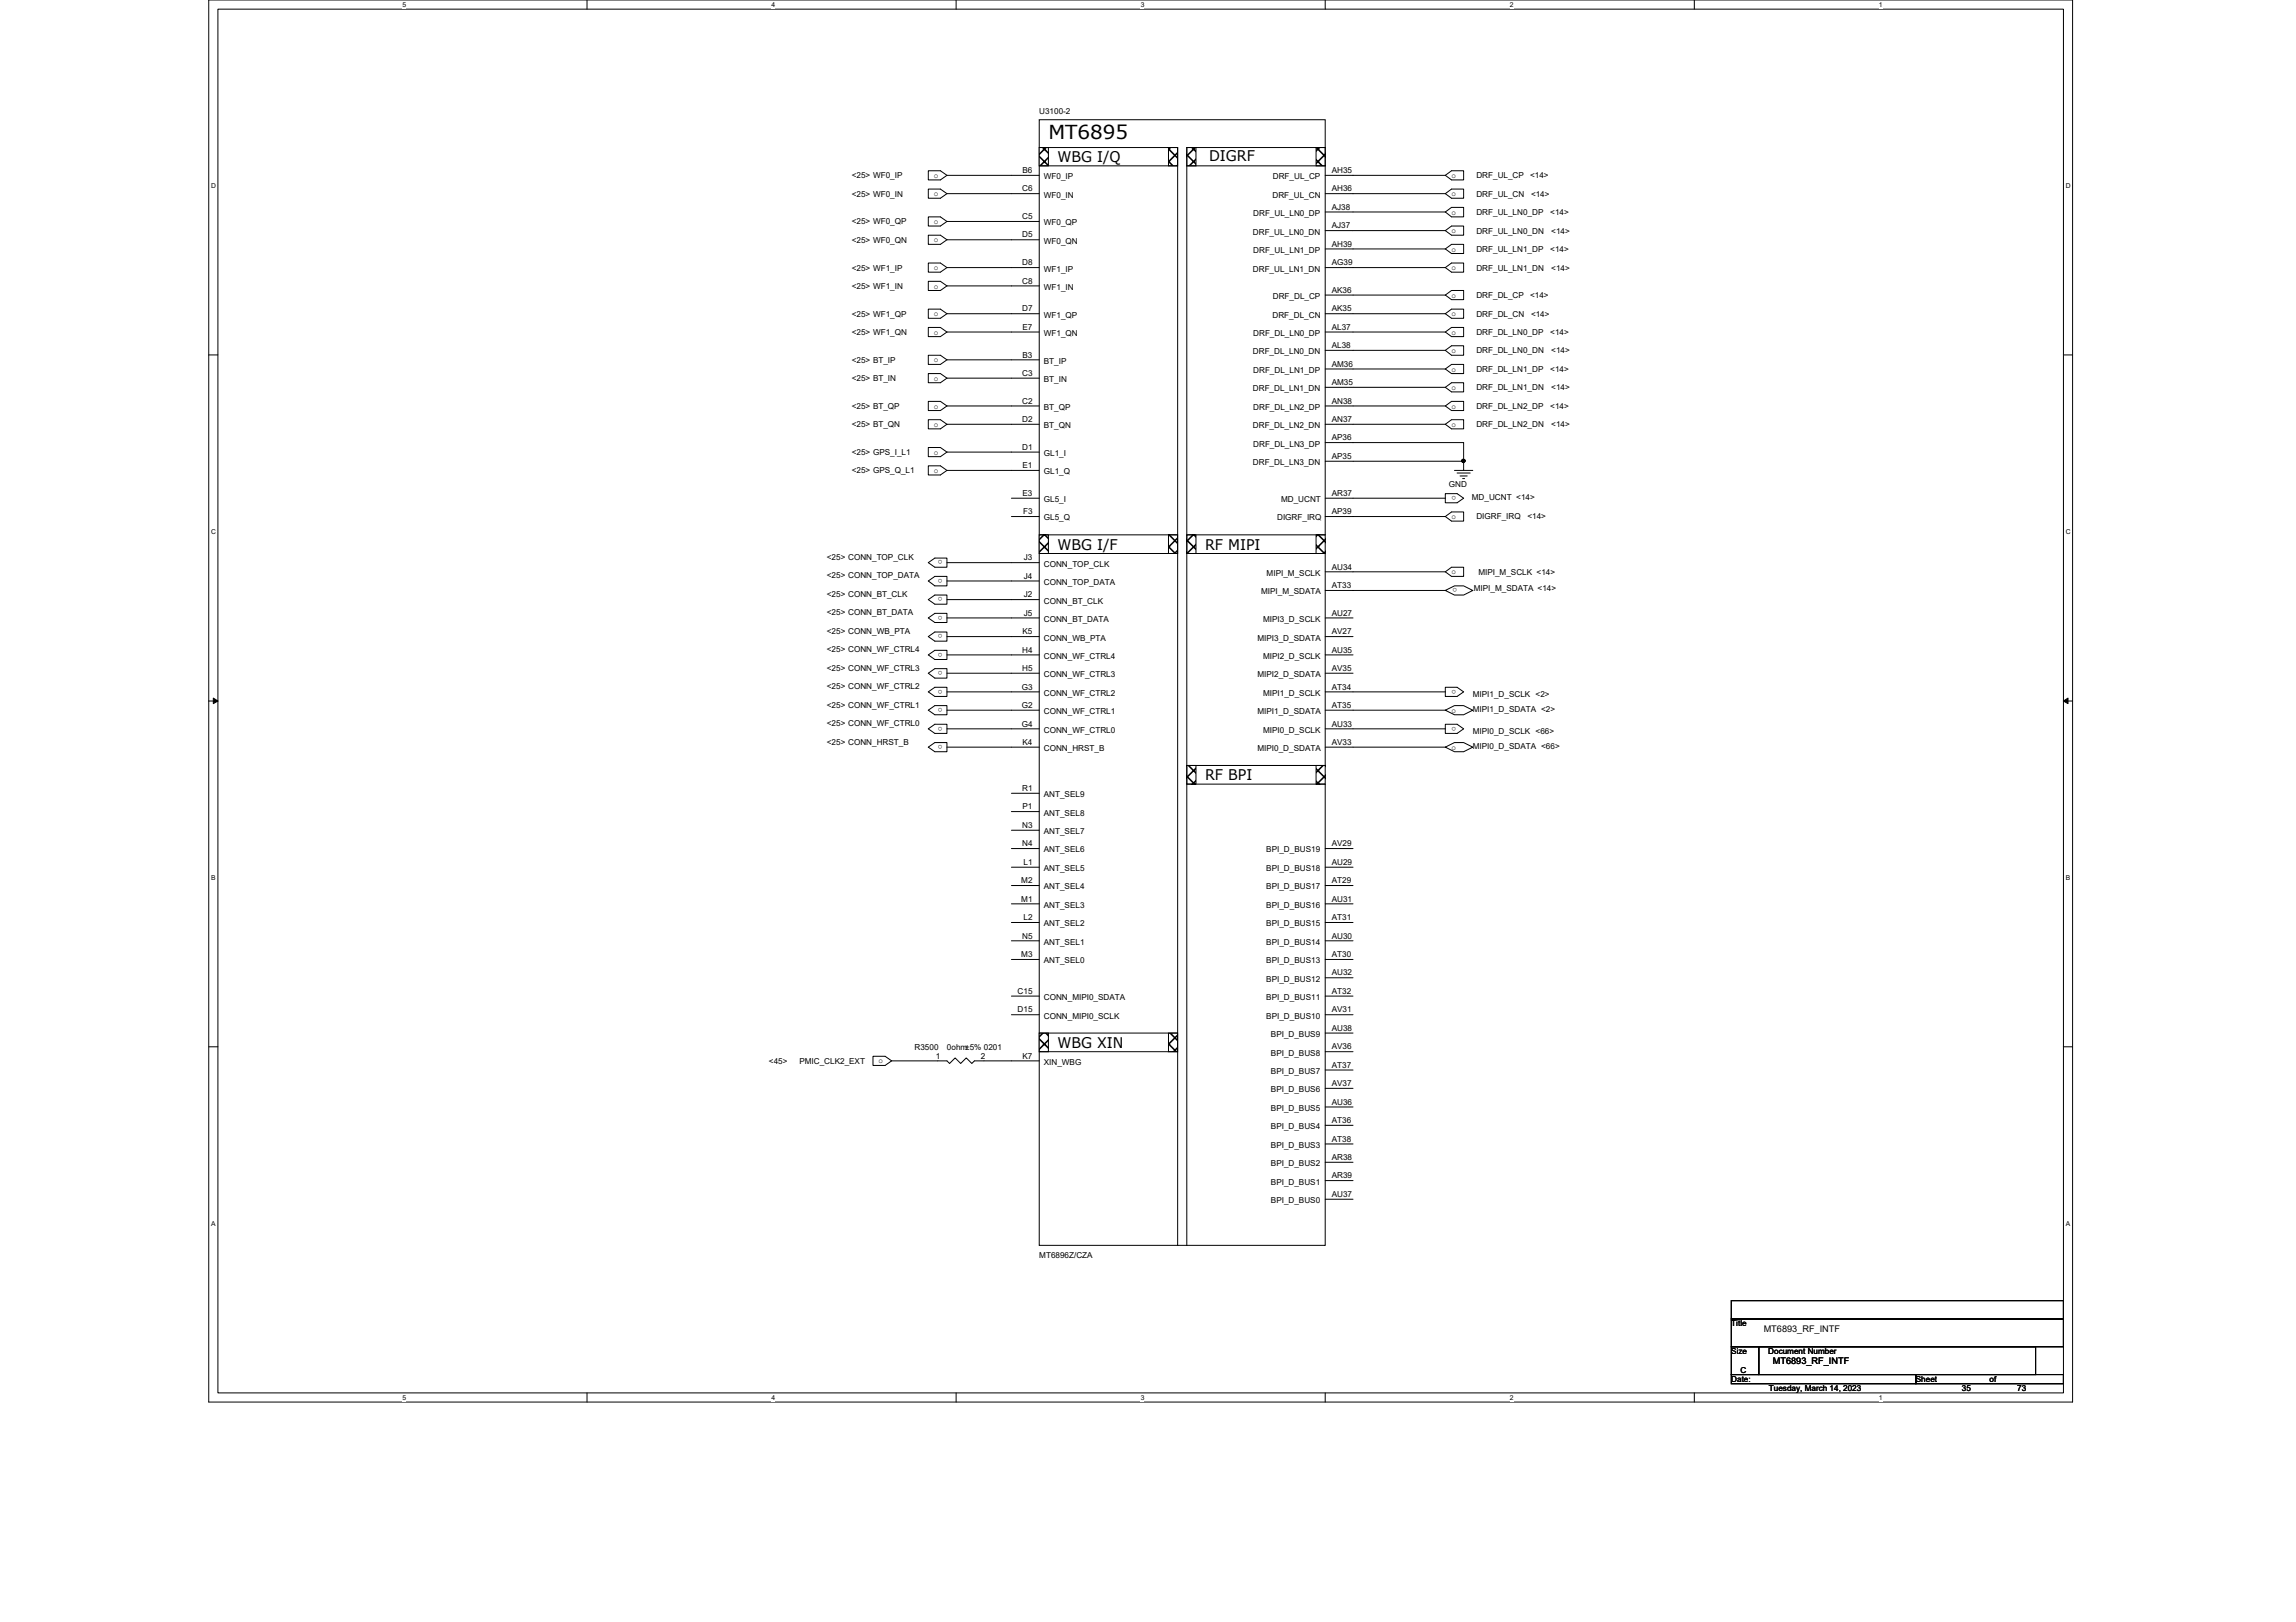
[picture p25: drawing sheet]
<svg xmlns="http://www.w3.org/2000/svg" width="297mm" height="210mm" viewBox="0 0 297 210" stroke-linecap="round" stroke-linejoin="round" font-family="sans-serif">
<defs><g id="words">
<text font-size="2.5" x="135.6" y="18">MT6895</text>
<g font-size="1.9">
<text x="136.8" y="21">WBG I/Q</text>
<text x="156.4" y="20.9">DIGRF</text>
<text x="136.8" y="71.1">WBG I/F</text>
<text x="155.9" y="71.1">RF MIPI</text>
<text x="155.9" y="101">RF BPI</text>
<text x="136.8" y="135.6">WBG XIN</text>
</g>
<g font-size="1.2">
<text x="228.2" y="172.4">MT6893_RF_INTF</text>
<text x="229.4" y="176.6">MT6893_RF_INTF</text>
</g>
<g font-size="1.1">
<text x="134.4" y="14.7">U3100-2</text>
<text x="110.2" y="23.1">&lt;25&gt; WF0_IP</text>
<text x="120.8" y="23">o</text>
<text x="132.3" y="22.4">B6</text>
<text x="135" y="23.2">WF0_IP</text>
<text x="164.7" y="23.2">DRF_UL_CP</text>
<text x="172.3" y="22.4">AH35</text>
<text x="187.8" y="23">o</text>
<text x="191" y="23.1">DRF_UL_CP</text>
<text x="197.9" y="23.1">&lt;14&gt;</text>
<text x="110.2" y="25.4">&lt;25&gt; WF0_IN</text>
<text x="110.2" y="29">&lt;25&gt; WF0_QP</text>
<text x="120.8" y="25.4">o</text>
<text x="120.8" y="29">o</text>
<text x="132.2" y="24.8">C6</text>
<text x="132.2" y="28.4">C5</text>
<text x="135" y="25.6">WF0_IN</text>
<text x="135" y="29.2">WF0_QP</text>
<text x="162.1" y="27.9">DRF_UL_LN0_DP</text>
<text x="164.6" y="25.6">DRF_UL_CN</text>
<text x="172.3" y="24.8">AH36</text>
<text x="172.3" y="27.1">AJ38</text>
<text x="172.3" y="29.5">AJ37</text>
<text x="187.8" y="25.4">o</text>
<text x="187.8" y="27.8">o</text>
<text x="191" y="25.4">DRF_UL_CN</text>
<text x="191" y="27.8">DRF_UL_LN0_DP</text>
<text x="198.1" y="25.4">&lt;14&gt;</text>
<text x="200.6" y="27.8">&lt;14&gt;</text>
<text x="110.2" y="31.4">&lt;25&gt; WF0_QN</text>
<text x="110.2" y="35">&lt;25&gt; WF1_IP</text>
<text x="120.8" y="31.4">o</text>
<text x="120.8" y="35">o</text>
<text x="132.2" y="30.7">D5</text>
<text x="132.2" y="34.3">D8</text>
<text x="135" y="31.5">WF0_QN</text>
<text x="135" y="35.1">WF1_IP</text>
<text x="162.1" y="30.4">DRF_UL_LN0_DN</text>
<text x="162.1" y="35.1">DRF_UL_LN1_DN</text>
<text x="162.1" y="32.7">DRF_UL_LN1_DP</text>
<text x="172.3" y="31.9">AH39</text>
<text x="172.3" y="34.3">AG39</text>
<text x="187.8" y="30.2">o</text>
<text x="187.8" y="32.6">o</text>
<text x="187.8" y="35">o</text>
<text x="191" y="30.2">DRF_UL_LN0_DN</text>
<text x="191" y="32.6">DRF_UL_LN1_DP</text>
<text x="191" y="35">DRF_UL_LN1_DN</text>
<text x="200.6" y="32.6">&lt;14&gt;</text>
<text x="200.7" y="30.2">&lt;14&gt;</text>
<text x="200.7" y="35">&lt;14&gt;</text>
<text x="110.2" y="37.4">&lt;25&gt; WF1_IN</text>
<text x="110.2" y="41">&lt;25&gt; WF1_QP</text>
<text x="120.8" y="37.3">o</text>
<text x="120.8" y="40.9">o</text>
<text x="132.2" y="36.7">C8</text>
<text x="132.2" y="40.3">D7</text>
<text x="135" y="37.5">WF1_IN</text>
<text x="135" y="41.1">WF1_QP</text>
<text x="164.6" y="41.1">DRF_DL_CN</text>
<text x="164.7" y="38.7">DRF_DL_CP</text>
<text x="172.3" y="37.9">AK36</text>
<text x="172.3" y="40.3">AK35</text>
<text x="187.8" y="38.5">o</text>
<text x="187.8" y="40.9">o</text>
<text x="191" y="38.6">DRF_DL_CP</text>
<text x="191" y="41">DRF_DL_CN</text>
<text x="197.9" y="38.6">&lt;14&gt;</text>
<text x="198.1" y="41">&lt;14&gt;</text>
<text x="110.2" y="43.3">&lt;25&gt; WF1_QN</text>
<text x="110.2" y="46.9">&lt;25&gt; BT_IP</text>
<text x="120.8" y="43.3">o</text>
<text x="120.8" y="46.9">o</text>
<text x="132.3" y="42.7">E7</text>
<text x="132.3" y="46.3">B3</text>
<text x="135" y="43.5">WF1_QN</text>
<text x="135" y="47.1">BT_IP</text>
<text x="162.1" y="45.8">DRF_DL_LN0_DN</text>
<text x="162.1" y="43.5">DRF_DL_LN0_DP</text>
<text x="172.3" y="42.7">AL37</text>
<text x="172.3" y="45">AL38</text>
<text x="172.3" y="47.5">AM36</text>
<text x="187.8" y="43.3">o</text>
<text x="187.8" y="45.7">o</text>
<text x="191" y="43.3">DRF_DL_LN0_DP</text>
<text x="191" y="45.7">DRF_DL_LN0_DN</text>
<text x="200.6" y="43.3">&lt;14&gt;</text>
<text x="200.7" y="45.7">&lt;14&gt;</text>
<text x="110.2" y="49.3">&lt;25&gt; BT_IN</text>
<text x="110.2" y="52.9">&lt;25&gt; BT_QP</text>
<text x="120.8" y="49.3">o</text>
<text x="120.8" y="52.9">o</text>
<text x="132.2" y="48.6">C3</text>
<text x="132.2" y="52.2">C2</text>
<text x="135" y="49.4">BT_IN</text>
<text x="135" y="53">BT_QP</text>
<text x="162.1" y="50.6">DRF_DL_LN1_DN</text>
<text x="162.1" y="48.3">DRF_DL_LN1_DP</text>
<text x="162.1" y="53">DRF_DL_LN2_DP</text>
<text x="172.3" y="49.8">AM35</text>
<text x="172.3" y="52.2">AN38</text>
<text x="187.8" y="48.1">o</text>
<text x="187.8" y="50.5">o</text>
<text x="187.8" y="52.9">o</text>
<text x="191" y="48.1">DRF_DL_LN1_DP</text>
<text x="191" y="50.5">DRF_DL_LN1_DN</text>
<text x="191" y="52.9">DRF_DL_LN2_DP</text>
<text x="200.6" y="48.1">&lt;14&gt;</text>
<text x="200.6" y="52.9">&lt;14&gt;</text>
<text x="200.7" y="50.5">&lt;14&gt;</text>
<text x="110.2" y="55.3">&lt;25&gt; BT_QN</text>
<text x="110.2" y="58.9">&lt;25&gt; GPS_I_L1</text>
<text x="120.8" y="55.2">o</text>
<text x="120.8" y="58.8">o</text>
<text x="132.2" y="54.6">D2</text>
<text x="132.2" y="58.2">D1</text>
<text x="135" y="55.4">BT_QN</text>
<text x="135" y="59">GL1_I</text>
<text x="162.1" y="55.4">DRF_DL_LN2_DN</text>
<text x="162.1" y="57.8">DRF_DL_LN3_DP</text>
<text x="172.3" y="54.6">AN37</text>
<text x="172.3" y="57">AP36</text>
<text x="172.3" y="59.4">AP35</text>
<text x="187.8" y="55.2">o</text>
<text x="191" y="55.3">DRF_DL_LN2_DN</text>
<text x="200.7" y="55.3">&lt;14&gt;</text>
<text x="110.2" y="61.3">&lt;25&gt; GPS_Q_L1</text>
<text x="120.8" y="61.2">o</text>
<text x="132.3" y="60.6">E1</text>
<text x="132.3" y="64.2">E3</text>
<text x="135" y="61.4">GL1_Q</text>
<text x="135" y="65">GL5_I</text>
<text x="162.1" y="60.2">DRF_DL_LN3_DN</text>
<text x="165.7" y="65">MD_UCNT</text>
<text x="172.3" y="64.2">AR37</text>
<text x="187.4" y="63">GND</text>
<text x="188.4" y="64.2" transform="rotate(180 188.4 64.2)">o</text>
<text x="190.4" y="64.7">MD_UCNT &lt;14&gt;</text>
<text x="132.4" y="66.5">F3</text>
<text x="135" y="67.4">GL5_Q</text>
<text x="165.2" y="67.4">DIGRF_IRQ</text>
<text x="172.3" y="66.5">AP39</text>
<text x="187.8" y="67.2">o</text>
<text x="191" y="67.2">DIGRF_IRQ</text>
<text x="197.6" y="67.2">&lt;14&gt;</text>
<text x="107" y="72.5">&lt;25&gt; CONN_TOP_CLK</text>
<text x="107" y="74.8">&lt;25&gt; CONN_TOP_DATA</text>
<text x="107" y="77.3">&lt;25&gt; CONN_BT_CLK</text>
<text x="121.9" y="72.5" transform="rotate(180 121.9 72.5)">o</text>
<text x="121.9" y="74.9" transform="rotate(180 121.9 74.9)">o</text>
<text x="121.9" y="77.3" transform="rotate(180 121.9 77.3)">o</text>
<text x="132.5" y="72.5">J3</text>
<text x="132.5" y="74.9">J4</text>
<text x="132.5" y="77.3">J2</text>
<text x="135" y="73.3">CONN_TOP_CLK</text>
<text x="135" y="75.7">CONN_TOP_DATA</text>
<text x="163.1" y="76.9">MIPI_M_SDATA</text>
<text x="163.9" y="74.5">MIPI_M_SCLK</text>
<text x="172.3" y="76.1">AT33</text>
<text x="172.3" y="73.7">AU34</text>
<text x="187.8" y="74.3">o</text>
<text x="188.5" y="76.1" transform="rotate(180 188.5 76.1)">o</text>
<text x="190.7" y="76.5">MIPI_M_SDATA &lt;14&gt;</text>
<text x="191.3" y="74.4">MIPI_M_SCLK &lt;14&gt;</text>
<text x="107" y="79.6">&lt;25&gt; CONN_BT_DATA</text>
<text x="107" y="82">&lt;25&gt; CONN_WB_PTA</text>
<text x="121.9" y="79.7" transform="rotate(180 121.9 79.7)">o</text>
<text x="121.9" y="82.1" transform="rotate(180 121.9 82.1)">o</text>
<text x="132.3" y="82.1">K5</text>
<text x="132.5" y="79.7">J5</text>
<text x="135" y="78.1">CONN_BT_CLK</text>
<text x="135" y="80.5">CONN_BT_DATA</text>
<text x="135" y="82.9">CONN_WB_PTA</text>
<text x="162.7" y="82.9">MIPI3_D_SDATA</text>
<text x="163.4" y="80.5">MIPI3_D_SCLK</text>
<text x="172.3" y="79.7">AU27</text>
<text x="172.3" y="82.1">AV27</text>
<text x="107" y="84.4">&lt;25&gt; CONN_WF_CTRL4</text>
<text x="107" y="86.8">&lt;25&gt; CONN_WF_CTRL3</text>
<text x="107" y="89.2">&lt;25&gt; CONN_WF_CTRL2</text>
<text x="121.9" y="84.5" transform="rotate(180 121.9 84.5)">o</text>
<text x="121.9" y="86.9" transform="rotate(180 121.9 86.9)">o</text>
<text x="121.9" y="89.2" transform="rotate(180 121.9 89.2)">o</text>
<text x="132.2" y="89.2">G3</text>
<text x="132.2" y="86.8">H5</text>
<text x="132.2" y="84.5">H4</text>
<text x="135" y="87.6">CONN_WF_CTRL3</text>
<text x="135" y="85.3">CONN_WF_CTRL4</text>
<text x="162.7" y="87.6">MIPI2_D_SDATA</text>
<text x="163.4" y="85.3">MIPI2_D_SCLK</text>
<text x="172.3" y="84.5">AU35</text>
<text x="172.3" y="89.2">AT34</text>
<text x="172.3" y="86.8">AV35</text>
<text x="188.4" y="89.2" transform="rotate(180 188.4 89.2)">o</text>
<text x="107" y="91.6">&lt;25&gt; CONN_WF_CTRL1</text>
<text x="107" y="94">&lt;25&gt; CONN_WF_CTRL0</text>
<text x="121.9" y="91.6" transform="rotate(180 121.9 91.6)">o</text>
<text x="121.9" y="94" transform="rotate(180 121.9 94)">o</text>
<text x="132.2" y="94">G4</text>
<text x="132.2" y="91.6">G2</text>
<text x="135" y="94.8">CONN_WF_CTRL0</text>
<text x="135" y="92.4">CONN_WF_CTRL1</text>
<text x="135" y="90">CONN_WF_CTRL2</text>
<text x="162.7" y="92.4">MIPI1_D_SDATA</text>
<text x="163.4" y="90">MIPI1_D_SCLK</text>
<text x="163.4" y="94.8">MIPI0_D_SCLK</text>
<text x="172.3" y="94">AU33</text>
<text x="172.3" y="91.6">AT35</text>
<text x="187.8" y="92.2">o</text>
<text x="188.4" y="94" transform="rotate(180 188.4 94)">o</text>
<text x="190.5" y="90.3">MIPI1_D_SCLK &lt;2&gt;</text>
<text x="190.5" y="92.2">MIPI1_D_SDATA &lt;2&gt;</text>
<text x="190.5" y="95">MIPI0_D_SCLK &lt;66&gt;</text>
<text x="107" y="96.4">&lt;25&gt; CONN_HRST_B</text>
<text x="121.9" y="96.4" transform="rotate(180 121.9 96.4)">o</text>
<text x="132.3" y="96.4">K4</text>
<text x="135" y="97.2">CONN_HRST_B</text>
<text x="162.7" y="97.2">MIPI0_D_SDATA</text>
<text x="172.3" y="96.4">AV33</text>
<text x="187.8" y="97">o</text>
<text x="190.5" y="96.9">MIPI0_D_SDATA &lt;66&gt;</text>
<text x="132.2" y="107.1">N3</text>
<text x="132.2" y="102.4">R1</text>
<text x="132.3" y="104.7">P1</text>
<text x="135" y="107.9">ANT_SEL7</text>
<text x="135" y="105.5">ANT_SEL8</text>
<text x="135" y="103.2">ANT_SEL9</text>
<text x="132.2" y="109.5">N4</text>
<text x="132.4" y="111.9">L1</text>
<text x="135" y="112.7">ANT_SEL5</text>
<text x="135" y="110.3">ANT_SEL6</text>
<text x="163.8" y="112.7">BPI_D_BUS18</text>
<text x="163.8" y="110.3">BPI_D_BUS19</text>
<text x="172.3" y="111.9">AU29</text>
<text x="172.3" y="109.5">AV29</text>
<text x="132.1" y="116.7">M1</text>
<text x="132.1" y="114.3">M2</text>
<text x="132.4" y="119.1">L2</text>
<text x="135" y="119.9">ANT_SEL2</text>
<text x="135" y="117.5">ANT_SEL3</text>
<text x="135" y="115.1">ANT_SEL4</text>
<text x="163.8" y="119.9">BPI_D_BUS15</text>
<text x="163.8" y="115.1">BPI_D_BUS17</text>
<text x="163.8" y="117.5">BPI_D_BUS16</text>
<text x="172.3" y="119.1">AT31</text>
<text x="172.3" y="114.3">AT29</text>
<text x="172.3" y="116.7">AU31</text>
<text x="132.1" y="123.9">M3</text>
<text x="132.2" y="121.5">N5</text>
<text x="135" y="124.7">ANT_SEL0</text>
<text x="135" y="122.3">ANT_SEL1</text>
<text x="163.8" y="122.3">BPI_D_BUS14</text>
<text x="163.8" y="124.7">BPI_D_BUS13</text>
<text x="172.3" y="121.5">AU30</text>
<text x="172.3" y="123.9">AT30</text>
<text x="131.7" y="128.6">C15</text>
<text x="131.7" y="131">D15</text>
<text x="135" y="129.4">CONN_MIPI0_SDATA</text>
<text x="135" y="131.8">CONN_MIPI0_SCLK</text>
<text x="163.8" y="127">BPI_D_BUS12</text>
<text x="163.8" y="129.4">BPI_D_BUS11</text>
<text x="163.8" y="131.8">BPI_D_BUS10</text>
<text x="172.3" y="126.2">AU32</text>
<text x="172.3" y="128.6">AT32</text>
<text x="172.3" y="131">AV31</text>
<text x="99.5" y="137.7">&lt;45&gt;</text>
<text x="103.4" y="137.7">PMIC_CLK2_EXT</text>
<text x="113.7" y="137.6">o</text>
<text x="118.3" y="135.8">R3500</text>
<text x="121.1" y="137">1</text>
<text x="122.5" y="135.8">0ohm±5% 0201</text>
<text x="126.9" y="137">2</text>
<text x="132.3" y="137">K7</text>
<text x="135" y="137.8">XIN_WBG</text>
<text x="164.4" y="136.6">BPI_D_BUS8</text>
<text x="164.4" y="134.2">BPI_D_BUS9</text>
<text x="172.3" y="135.8">AV36</text>
<text x="172.3" y="133.4">AU38</text>
<text x="164.4" y="143.8">BPI_D_BUS5</text>
<text x="164.4" y="141.4">BPI_D_BUS6</text>
<text x="164.4" y="139">BPI_D_BUS7</text>
<text x="172.3" y="143">AU36</text>
<text x="172.3" y="140.5">AV37</text>
<text x="172.3" y="138.2">AT37</text>
<text x="164.4" y="148.5">BPI_D_BUS3</text>
<text x="164.4" y="146.1">BPI_D_BUS4</text>
<text x="172.3" y="147.7">AT38</text>
<text x="172.3" y="145.3">AT36</text>
<text x="164.4" y="155.7">BPI_D_BUS0</text>
<text x="164.4" y="153.3">BPI_D_BUS1</text>
<text x="164.4" y="150.9">BPI_D_BUS2</text>
<text x="172.3" y="154.9">AU37</text>
<text x="172.3" y="152.5">AR39</text>
<text x="172.3" y="150.1">AR38</text>
<text x="134.4" y="162.9">MT6896Z/CZA</text>
<text x="224" y="171.7">Title</text>
<text x="224" y="175.3">Size</text>
<text x="224" y="178.9">Date:</text>
<text x="225.2" y="177.6">C</text>
<text x="228.8" y="175.3">Document Number</text>
<text x="247.9" y="178.9">Sheet</text>
<text x="257.4" y="178.9">of</text>
<text x="228.9" y="180">Tuesday, March 14, 2023</text>
<text x="253.8" y="180">35</text>
<text x="261" y="180">73</text>
</g>
<g font-size=".9">
<text x="52.1" y=".9">5</text>
<text x="99.8" y=".9">4</text>
<text x="147.6" y=".9">3</text>
<text x="195.3" y=".9">2</text>
<text x="243.1" y=".9">1</text>
<text x="27.3" y="24.3">D</text>
<text x="267.2" y="24.3">D</text>
<text x="27.3" y="69.1">C</text>
<text x="267.2" y="69.1">C</text>
<text x="27.3" y="113.9">B</text>
<text x="267.2" y="113.9">B</text>
<text x="27.3" y="158.6">A</text>
<text x="267.2" y="158.6">A</text>
<text x="52.1" y="181.2">5</text>
<text x="99.8" y="181.2">4</text>
<text x="147.6" y="181.2">3</text>
<text x="195.3" y="181.2">2</text>
<text x="243.1" y="181.2">1</text>
</g>
</g></defs>
<path d="M27 0h241.1v181.4h-241.1zM28.2 1.2h238.8v179.1h-238.8z" fill="none" stroke="#000" stroke-width=".13"/>
<g fill="#fff">
<path d="M52.1 .1h.4v1h-.4z"/>
<path d="M52.1 180.4h.4v1h-.4z"/>
</g>
<path d="M75.9 0v1.2M75.9 180.3v1.1" fill="none" stroke="#000" stroke-width=".13"/>
<g fill="#fff">
<path d="M99.8 .1h.5v1h-.5z"/>
<path d="M99.8 180.4h.5v1h-.5z"/>
</g>
<path d="M123.7 0v1.2M123.7 180.3v1.1" fill="none" stroke="#000" stroke-width=".13"/>
<g fill="#fff">
<path d="M147.6 .1h.4v1h-.4z"/>
<path d="M147.6 180.4h.4v1h-.4z"/>
</g>
<path d="M171.4 0v1.2M171.4 180.3v1.1" fill="none" stroke="#000" stroke-width=".13"/>
<g fill="#fff">
<path d="M195.3 .1h.5v1h-.5z"/>
<path d="M195.3 180.4h.5v1h-.5z"/>
</g>
<path d="M219.2 0v1.2M219.2 180.3v1.1" fill="none" stroke="#000" stroke-width=".13"/>
<g fill="#fff">
<path d="M243.1 .1h.4v1h-.4z"/>
<path d="M243.1 180.4h.4v1h-.4z"/>
<path d="M27.3 23.5h.6v1h-.6z"/>
<path d="M267.2 23.5h.6v1h-.6z"/>
<path d="M27.3 68.3h.6v1h-.6z"/>
<path d="M267.2 68.3h.6v1h-.6z"/>
</g>
<path d="M27 45.9h1.2M267 45.9h1.1" fill="none" stroke="#000" stroke-width=".13"/>
<g fill="#fff">
<path d="M27.3 113.1h.6v.9h-.6z"/>
<path d="M267.2 113.1h.6v.9h-.6z"/>
</g>
<path d="M27 90.7h1.2M27.6 90.3l.6 .4-.6 .4zM267 90.7h1.1M267 90.7l.5-.4v.8z" fill="none" stroke="#000" stroke-width=".13"/>
<path d="M27.6 90.3l.6 .4-.6 .4zM267 90.7l.5-.4v.8z" fill="#000"/>
<g fill="#fff">
<path d="M27.3 157.8h.6v1h-.6z"/>
<path d="M267.2 157.8h.6v1h-.6z"/>
</g>
<g fill="none" stroke="#000" stroke-width=".13">
<path d="M120.1 22.1h1.6l.8 .6-.8 .6h-1.6zM120.1 24.5h1.6l.8 .6-.8 .6h-1.6zM120.1 28.1h1.6l.8 .6-.8 .6h-1.6zM120.1 30.4h1.6l.8 .6-.8 .6h-1.6zM120.1 34h1.6l.8 .6-.8 .6h-1.6zM120.1 36.4h1.6l.8 .6-.8 .6h-1.6zM187 22.7l.8-.6h1.6v1.2h-1.6zM187 25.1l.8-.6h1.6v1.2h-1.6zM187 27.4l.8-.6h1.6v1.3h-1.6zM187 29.8l.8-.5h1.6v1.1h-1.6zM187 32.2l.8-.6h1.6v1.2h-1.6zM187 34.6l.8-.6h1.6v1.2h-1.6z"/>
<path d="M187 38.2l.8-.6h1.6v1.2h-1.6zM120.1 40h1.6l.8 .6-.8 .6h-1.6zM120.1 42.4h1.6l.8 .6-.8 .6h-1.6zM120.1 46h1.6l.8 .6-.8 .6h-1.6zM120.1 48.3h1.6l.8 .6-.8 .6h-1.6zM120.1 51.9h1.6l.8 .6-.8 .6h-1.6zM120.1 54.3h1.6l.8 .6-.8 .6h-1.6zM120.1 57.9h1.6l.8 .6-.8 .6h-1.6zM187 40.6l.8-.6h1.6v1.2h-1.6zM187 43l.8-.6h1.6v1.2h-1.6zM187 45.3l.8-.6h1.6v1.3h-1.6zM187 47.8l.8-.6h1.6v1.1h-1.6z"/>
<path d="M187 50.1l.8-.6h1.6v1.2h-1.6zM187 52.5l.8-.6h1.6v1.2h-1.6zM187 54.9l.8-.6h1.6v1.2h-1.6zM120.1 72.8l.8-.6h1.6v1.2h-1.6zM120.1 75.2l.8-.6h1.6v1.2h-1.6zM120.1 77.6l.8-.6h1.6v1.2h-1.6zM120.1 80l.8-.6h1.6v1.2h-1.6zM120.1 60.3h1.6l.8 .6-.8 .6h-1.6zM187 63.9h1.5l.9 .6-.9 .6h-1.5zM187 76.4l1.2-.6h1.2l1.1 .6-1.1 .6h-1.2zM187 66.8l.8-.5h1.6v1.1h-1.6zM187 74l.8-.6h1.6v1.2h-1.6z"/>
<path d="M188.2 60.9h2.3M188.5 61.2h1.7M188.9 61.6h.9M189.2 61.9h.3M120.1 82.4l.8-.6h1.6v1.2h-1.6zM120.1 84.8l.8-.6h1.6v1.1h-1.6zM120.1 87.1l.8-.6h1.6v1.3h-1.6zM120.1 89.5l.8-.6h1.6v1.2h-1.6zM120.1 91.9l.8-.6h1.6v1.2h-1.6zM120.1 94.3l.8-.6h1.6v1.2h-1.6zM120.1 96.7l.8-.6h1.6v1.2h-1.6zM187 88.9h1.5l.9 .6-.9 .6h-1.5z"/>
<path d="M187 93.7h1.5l.9 .6-.9 .6h-1.5zM187 91.9l1.2-.6h1.2l1.1 .6-1.1 .6h-1.2zM187 96.7l1.2-.6h1.2l1.1 .6-1.1 .6h-1.2zM27 135.5h1.2M112.9 136.7h1.6l.9 .6-.9 .6h-1.6zM121.3 137.3h1.2l.3 .3 .8-.7 .7 .7 .7-.7 .7 .7 .4-.3h1.2M267 135.5h1.1M224 168.3h43v2.4h-43zM224 170.7h43v3.6h-43zM224 174.3h3.5v3.6h-3.5zM224 177.9h23.9v1.2h-23.9zM227.5 174.3h35.9v3.6h-35.9z"/>
<path d="M247.9 177.9h19.1v1.2h-19.1z"/>
</g>
<path d="M170.3 19.1h1.1v2.4h-1.1z" fill-rule="evenodd" fill="#fff"/>
<path d="M170.3 19.1h1.1v2.4h-1.1z" fill-rule="evenodd" fill="#000"/>
<path d="M134.4 15.5h37v145.7h-37zM170.3 19.1h1.1v2.4h-1.1z" fill="none" stroke="#000" stroke-width=".13"/>
<path d="M153.5 19.1h1.2v2.4h-1.2z" fill-rule="evenodd" fill="#fff"/>
<path d="M153.5 19.1h1.2v2.4h-1.2z" fill-rule="evenodd" fill="#000"/>
<path d="M153.5 19.1h1.2v2.4h-1.2z" fill="none" stroke="#000" stroke-width=".13"/>
<path d="M134.4 19.1h1.2v2.4h-1.2z" fill-rule="evenodd" fill="#fff"/>
<path d="M134.4 19.1h1.2v2.4h-1.2z" fill-rule="evenodd" fill="#000"/>
<path d="M134.4 19.1h1.2v2.4h-1.2z" fill="none" stroke="#000" stroke-width=".13"/>
<path d="M151.2 19.1h1.2v2.4h-1.2z" fill-rule="evenodd" fill="#fff"/>
<path d="M151.2 19.1h1.2v2.4h-1.2z" fill-rule="evenodd" fill="#000"/>
<path d="M151.2 19.1h1.2v2.4h-1.2z" fill="none" stroke="#000" stroke-width=".13"/>
<path d="M151.2 69.2h1.2v2.4h-1.2z" fill-rule="evenodd" fill="#fff"/>
<path d="M151.2 69.2h1.2v2.4h-1.2z" fill-rule="evenodd" fill="#000"/>
<path d="M151.2 69.2h1.2v2.4h-1.2z" fill="none" stroke="#000" stroke-width=".13"/>
<path d="M134.4 69.2h1.2v2.4h-1.2z" fill-rule="evenodd" fill="#fff"/>
<path d="M134.4 69.2h1.2v2.4h-1.2z" fill-rule="evenodd" fill="#000"/>
<path d="M134.4 69.2h1.2v2.4h-1.2z" fill="none" stroke="#000" stroke-width=".13"/>
<path d="M153.5 99.1h1.2v2.4h-1.2z" fill-rule="evenodd" fill="#fff"/>
<path d="M153.5 99.1h1.2v2.4h-1.2z" fill-rule="evenodd" fill="#000"/>
<path d="M153.5 99.1h1.2v2.4h-1.2z" fill="none" stroke="#000" stroke-width=".13"/>
<path d="M170.3 99.1h1.1v2.4h-1.1z" fill-rule="evenodd" fill="#fff"/>
<path d="M170.3 99.1h1.1v2.4h-1.1z" fill-rule="evenodd" fill="#000"/>
<path d="M170.3 99.1h1.1v2.4h-1.1z" fill="none" stroke="#000" stroke-width=".13"/>
<path d="M153.5 69.2h1.2v2.4h-1.2z" fill-rule="evenodd" fill="#fff"/>
<path d="M153.5 69.2h1.2v2.4h-1.2z" fill-rule="evenodd" fill="#000"/>
<path d="M153.5 69.2h1.2v2.4h-1.2z" fill="none" stroke="#000" stroke-width=".13"/>
<path d="M170.3 69.2h1.1v2.4h-1.1z" fill-rule="evenodd" fill="#fff"/>
<path d="M170.3 69.2h1.1v2.4h-1.1z" fill-rule="evenodd" fill="#000"/>
<path d="M170.3 69.2h1.1v2.4h-1.1z" fill="none" stroke="#000" stroke-width=".13"/>
<path d="M151.2 133.7h1.2v2.4h-1.2z" fill-rule="evenodd" fill="#fff"/>
<path d="M151.2 133.7h1.2v2.4h-1.2z" fill-rule="evenodd" fill="#000"/>
<path d="M151.2 133.7h1.2v2.4h-1.2z" fill="none" stroke="#000" stroke-width=".13"/>
<path d="M134.4 133.7h1.2v2.4h-1.2z" fill-rule="evenodd" fill="#fff"/>
<g fill="#000">
<path d="M189.2 59.5h.3l.1 .1-.1 .2-.2 .1-.1-.1z" fill-rule="evenodd"/>
<path d="M189.2 59.5h.3l.1 .1-.1 .2-.2 .1-.1-.1z" fill-rule="evenodd"/>
<path d="M134.4 133.7h1.2v2.4h-1.2z" fill-rule="evenodd"/>
</g>
<g fill="none" stroke="#000" stroke-width=".13">
<path d="M134.4 19.1h18v142.1M171.4 19.1h-17.9v142.1M122.5 22.7h11.9M122.5 25.1h11.9M122.5 28.7h11.9M122.5 31h11.9M122.5 34.6h11.9M122.5 37h11.9M134.4 21.5h18M153.5 21.5h17.9M171.4 22.7h15.6M171.4 25.1h15.6"/>
<path d="M171.4 27.4h15.6M171.4 29.8h15.6M171.4 32.2h15.6M171.4 34.6h15.6M171.4 38.2h15.6M122.5 40.6h11.9M122.5 43h11.9M122.5 46.6h11.9M122.5 48.9h11.9M122.5 52.5h11.9M122.5 54.9h11.9M122.5 58.5h11.9"/>
<path d="M171.4 43h15.6M171.4 45.3h15.6M171.4 47.8h15.6M171.4 50.1h15.6M171.4 40.6h15.6M171.4 52.5h15.6M171.4 54.9h15.6M171.4 57.3h18v3.6M171.4 59.7h18M189.2 59.5h.3l.1 .1-.1 .2-.2 .1-.1-.1zM122.5 60.9h11.9M122.5 72.8h11.9"/>
<path d="M122.5 75.2h11.9M122.5 77.6h11.9M122.5 80h11.9M130.8 66.8h3.6M130.8 64.5h3.6M134.4 71.6h18M134.4 69.2h18M153.5 71.6h17.9M153.5 69.2h17.9M171.4 74h15.6M171.4 76.4h15.6M171.4 64.5h15.6"/>
<path d="M171.4 66.8h15.6M171.4 80h3.6M122.5 96.7h11.9M122.5 82.4h11.9M122.5 94.3h11.9M122.5 91.9h11.9M122.5 89.5h11.9M122.5 87.1h11.9M122.5 84.8h11.9M153.5 99.1h17.9M171.4 84.8h3.6M171.4 87.1h3.6"/>
<path d="M171.4 89.5h15.6M171.4 91.9h15.6M171.4 96.7h15.6M171.4 94.3h15.6M171.4 82.4h3.6M130.8 119.4h3.6M130.8 117h3.6M130.8 114.6h3.6M130.8 112.2h3.6M130.8 109.8h3.6M130.8 107.4h3.6M130.8 105h3.6"/>
<path d="M130.8 102.7h3.6M153.5 101.5h17.9M171.4 119.4h3.6M171.4 112.2h3.6M171.4 109.8h3.6M171.4 114.6h3.6M171.4 117h3.6M115.4 137.3h5.9M127.3 137.3h7.1M130.8 124.2h3.6M130.8 121.8h3.6M130.8 128.9h3.6"/>
<path d="M130.8 131.3h3.6M134.4 133.7h18M134.4 136.1h18M134.4 133.7h1.2v2.4h-1.2zM171.4 121.8h3.6M171.4 124.2h3.6M171.4 136.1h3.6M171.4 133.7h3.6M171.4 138.5h3.6M171.4 126.5h3.6M171.4 128.9h3.6M171.4 131.3h3.6"/>
<path d="M171.4 148h3.6M171.4 145.6h3.6M171.4 143.3h3.6M171.4 140.8h3.6M171.4 155.2h3.6M171.4 152.8h3.6M171.4 150.4h3.6"/>
</g>
<use href="#words"/>
</svg>
